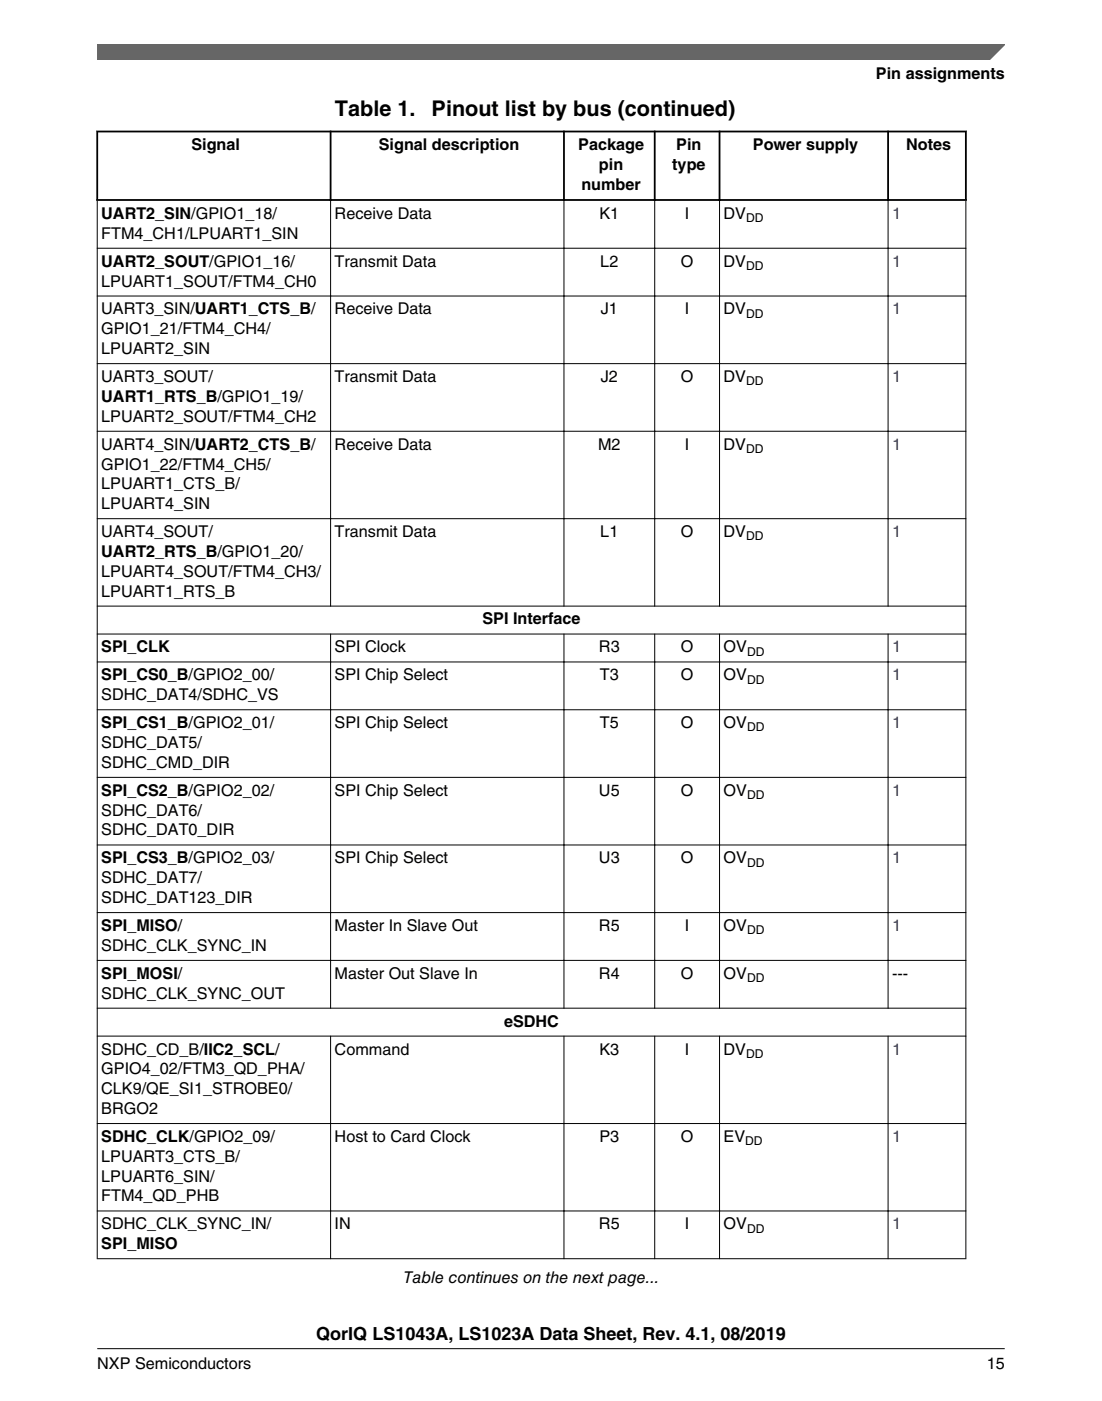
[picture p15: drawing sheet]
<svg xmlns="http://www.w3.org/2000/svg" width="216mm" height="274mm" viewBox="0 0 216 274" stroke-linecap="round" stroke-linejoin="round" font-family="sans-serif">
<defs><g id="words">
<g font-size="4.2">
<text x="65.6" y="22.7">Table 1.</text>
<text x="84.6" y="22.7">Pinout list by bus (continued)</text>
</g>
<text font-size="3.5" x="62" y="262.3">QorIQ LS1043A, LS1023A Data Sheet, Rev. 4.1, 08/2019</text>
<g font-size="3.2">
<text x="171.6" y="15.5">Pin assignments</text>
<text x="37.5" y="29.4">Signal</text>
<text x="74.2" y="29.4">Signal description</text>
<text x="113.3" y="29.4">Package</text>
<text x="132.5" y="29.4">Pin</text>
<text x="147.5" y="29.4">Power supply</text>
<text x="177.6" y="29.4">Notes</text>
<text x="117.4" y="33.3">pin</text>
<text x="131.7" y="33.3">type</text>
<text x="113.9" y="37.2">number</text>
<text x="19.8" y="42.9">UART2_SIN/GPIO1_18/</text>
<text x="19.8" y="46.7">FTM4_CH1/LPUART1_SIN</text>
<text x="65.6" y="42.9">Receive Data</text>
<text x="117.4" y="42.9">K1</text>
<text x="134.2" y="42.9">I</text>
<text x="141.8" y="42.9">DV</text>
<text x="19.8" y="52.2">UART2_SOUT/GPIO1_16/</text>
<text x="65.6" y="52.2">Transmit Data</text>
<text x="117.6" y="52.2">L2</text>
<text x="133.4" y="52.2">O</text>
<text x="141.8" y="52.2">DV</text>
<text x="19.8" y="56.1">LPUART1_SOUT/FTM4_CH0</text>
<text x="19.8" y="65.5">GPIO1_21/FTM4_CH4/</text>
<text x="19.8" y="61.6">UART3_SIN/UART1_CTS_B/</text>
<text x="65.6" y="61.6">Receive Data</text>
<text x="117.7" y="61.6">J1</text>
<text x="134.2" y="61.6">I</text>
<text x="141.8" y="61.6">DV</text>
<text x="19.8" y="69.3">LPUART2_SIN</text>
<text x="19.8" y="74.8">UART3_SOUT/</text>
<text x="65.6" y="74.8">Transmit Data</text>
<text x="117.7" y="74.8">J2</text>
<text x="133.4" y="74.8">O</text>
<text x="141.8" y="74.8">DV</text>
<text x="19.8" y="78.7">UART1_RTS_B/GPIO1_19/</text>
<text x="19.8" y="82.6">LPUART2_SOUT/FTM4_CH2</text>
<text x="19.8" y="88">UART4_SIN/UART2_CTS_B/</text>
<text x="65.6" y="88">Receive Data</text>
<text x="117.2" y="88">M2</text>
<text x="134.2" y="88">I</text>
<text x="141.8" y="88">DV</text>
<text x="19.8" y="91.9">GPIO1_22/FTM4_CH5/</text>
<text x="19.8" y="95.8">LPUART1_CTS_B/</text>
<text x="19.8" y="99.7">LPUART4_SIN</text>
<text x="19.8" y="105.2">UART4_SOUT/</text>
<text x="65.6" y="105.2">Transmit Data</text>
<text x="117.6" y="105.2">L1</text>
<text x="133.4" y="105.2">O</text>
<text x="141.8" y="105.2">DV</text>
<text x="19.8" y="109">UART2_RTS_B/GPIO1_20/</text>
<text x="19.8" y="112.9">LPUART4_SOUT/FTM4_CH3/</text>
<text x="19.8" y="116.8">LPUART1_RTS_B</text>
<text x="94.5" y="122.3">SPI Interface</text>
<text x="19.8" y="127.7">SPI_CLK</text>
<text x="65.6" y="127.8">SPI Clock</text>
<text x="117.4" y="127.8">R3</text>
<text x="133.4" y="127.8">O</text>
<text x="141.8" y="127.8">OV</text>
<text x="19.8" y="133.2">SPI_CS0_B/GPIO2_00/</text>
<text x="19.8" y="137.1">SDHC_DAT4/SDHC_VS</text>
<text x="65.6" y="133.2">SPI Chip Select</text>
<text x="117.5" y="133.2">T3</text>
<text x="133.4" y="133.2">O</text>
<text x="141.8" y="133.2">OV</text>
<text x="19.8" y="142.6">SPI_CS1_B/GPIO2_01/</text>
<text x="65.6" y="142.6">SPI Chip Select</text>
<text x="117.5" y="142.6">T5</text>
<text x="133.4" y="142.6">O</text>
<text x="141.8" y="142.6">OV</text>
<text x="19.8" y="146.5">SDHC_DAT5/</text>
<text x="19.8" y="155.8">SPI_CS2_B/GPIO2_02/</text>
<text x="19.8" y="150.4">SDHC_CMD_DIR</text>
<text x="65.6" y="155.8">SPI Chip Select</text>
<text x="117.4" y="155.8">U5</text>
<text x="133.4" y="155.8">O</text>
<text x="141.8" y="155.8">OV</text>
<text x="19.8" y="159.7">SDHC_DAT6/</text>
<text x="19.8" y="163.6">SDHC_DAT0_DIR</text>
<text x="19.8" y="169.1">SPI_CS3_B/GPIO2_03/</text>
<text x="19.8" y="172.9">SDHC_DAT7/</text>
<text x="65.6" y="169.1">SPI Chip Select</text>
<text x="117.4" y="169.1">U3</text>
<text x="133.4" y="169.1">O</text>
<text x="141.8" y="169.1">OV</text>
<text x="19.8" y="176.8">SDHC_DAT123_DIR</text>
<text x="19.8" y="182.3">SPI_MISO/</text>
<text x="65.6" y="182.3">Master In Slave Out</text>
<text x="117.4" y="182.3">R5</text>
<text x="134.2" y="182.3">I</text>
<text x="141.8" y="182.3">OV</text>
<text x="19.8" y="186.2">SDHC_CLK_SYNC_IN</text>
<text x="19.8" y="191.7">SPI_MOSI/</text>
<text x="65.6" y="191.7">Master Out Slave In</text>
<text x="117.4" y="191.7">R4</text>
<text x="133.4" y="191.7">O</text>
<text x="141.8" y="191.7">OV</text>
<text x="174.8" y="191.7">---</text>
<text x="19.8" y="195.5">SDHC_CLK_SYNC_OUT</text>
<text x="98.8" y="201">eSDHC</text>
<text x="19.8" y="206.5">SDHC_CD_B/IIC2_SCL/</text>
<text x="65.6" y="206.5">Command</text>
<text x="117.4" y="206.5">K3</text>
<text x="134.2" y="206.5">I</text>
<text x="141.8" y="206.5">DV</text>
<text x="19.8" y="210.4">GPIO4_02/FTM3_QD_PHA/</text>
<text x="19.8" y="214.3">CLK9/QE_SI1_STROBE0/</text>
<text x="19.8" y="218.1">BRGO2</text>
<text x="19.8" y="223.6">SDHC_CLK/GPIO2_09/</text>
<text x="19.8" y="227.5">LPUART3_CTS_B/</text>
<text x="65.6" y="223.6">Host to Card Clock</text>
<text x="117.4" y="223.6">P3</text>
<text x="133.4" y="223.6">O</text>
<text x="141.8" y="223.6">EV</text>
<text x="19.8" y="231.4">LPUART6_SIN/</text>
<text x="19.8" y="235.3">FTM4_QD_PHB</text>
<text x="19.8" y="240.7">SDHC_CLK_SYNC_IN/</text>
<text x="19.8" y="244.6">SPI_MISO</text>
<text x="65.6" y="240.7">IN</text>
<text x="117.4" y="240.7">R5</text>
<text x="134.2" y="240.7">I</text>
<text x="141.8" y="240.7">OV</text>
<text x="79.1" y="251.1">Table continues on the next page...</text>
<text x="19.1" y="268">NXP Semiconductors</text>
<text x="193.3" y="268">15</text>
</g>
<g font-size="3.2" fill="#00f">
<text x="174.8" y="42.9">1</text>
<text x="174.8" y="52.2">1</text>
<text x="174.8" y="61.6">1</text>
<text x="174.8" y="74.8">1</text>
<text x="174.8" y="88">1</text>
<text x="174.8" y="105.2">1</text>
<text x="174.8" y="127.8">1</text>
<text x="174.8" y="133.2">1</text>
<text x="174.8" y="142.6">1</text>
<text x="174.8" y="155.8">1</text>
<text x="174.8" y="169.1">1</text>
<text x="174.8" y="182.3">1</text>
<text x="174.8" y="206.5">1</text>
<text x="174.8" y="223.6">1</text>
<text x="174.8" y="240.7">1</text>
</g>
<g font-size="2.4">
<text x="146.2" y="43.5">DD</text>
<text x="146.2" y="52.8">DD</text>
<text x="146.2" y="62.2">DD</text>
<text x="146.2" y="75.4">DD</text>
<text x="146.2" y="88.7">DD</text>
<text x="146.2" y="105.8">DD</text>
<text x="146.4" y="128.4">DD</text>
<text x="146.4" y="133.9">DD</text>
<text x="146.4" y="143.2">DD</text>
<text x="146.4" y="156.5">DD</text>
<text x="146.4" y="169.7">DD</text>
<text x="146.4" y="182.9">DD</text>
<text x="146.4" y="192.3">DD</text>
<text x="146.2" y="207.1">DD</text>
<text x="146" y="224.2">DD</text>
<text x="146.4" y="241.4">DD</text>
</g>
</g></defs>
<path d="M18.9 25.8h170.5M18.9 39.2h170.5M19 25.6v13.7M64.8 25.6v13.7M110.5 25.6v13.7M128.3 25.6v13.7M141 25.6v13.7M174 25.6v13.7M189.2 25.6v13.7" fill="none" stroke="#000" stroke-width=".35"/>
<g fill="none" stroke="#000" stroke-width=".2">
<path d="M19 39.3v207.2M64.8 38.9v79.9M110.5 38.9v79.9M128.3 38.9v79.9M141 38.9v79.9M174 38.9v79.9M189.2 39.3v207.2M19 48.6h170.3M19 58h170.3M19 71.2h170.3M19 84.4h170.3M19 101.6h170.3"/>
<path d="M19 118.7h170.3M19 124.1h170.3M19 129.6h170.3M19 139h170.3M64.8 124.1v73.4M110.5 124.1v73.4M128.3 124.1v73.4M141 124.1v73.4M174 124.1v73.4M19 152.2h170.3M19 165.5h170.3M19 178.7h170.3"/>
<path d="M19 188h170.3M19 197.4h170.3M19 202.9h170.3M19 220h170.3M64.8 202.8v43.7M110.5 202.8v43.7M128.3 202.8v43.7M141 202.8v43.7M174 202.8v43.7M19 237.1h170.3M19 246.5h170.3"/>
</g>
<path d="M19 8.7h177.8l-5.6 3h-172.2z" fill="#666"/>
<path d="M19 11.7v-3h177.8l-3 3" fill="none" stroke="#666" stroke-width=".28"/>
<path d="M19 264.1h177.8" fill="none" stroke="#000" stroke-width=".2"/>
<use href="#words"/>
</svg>
